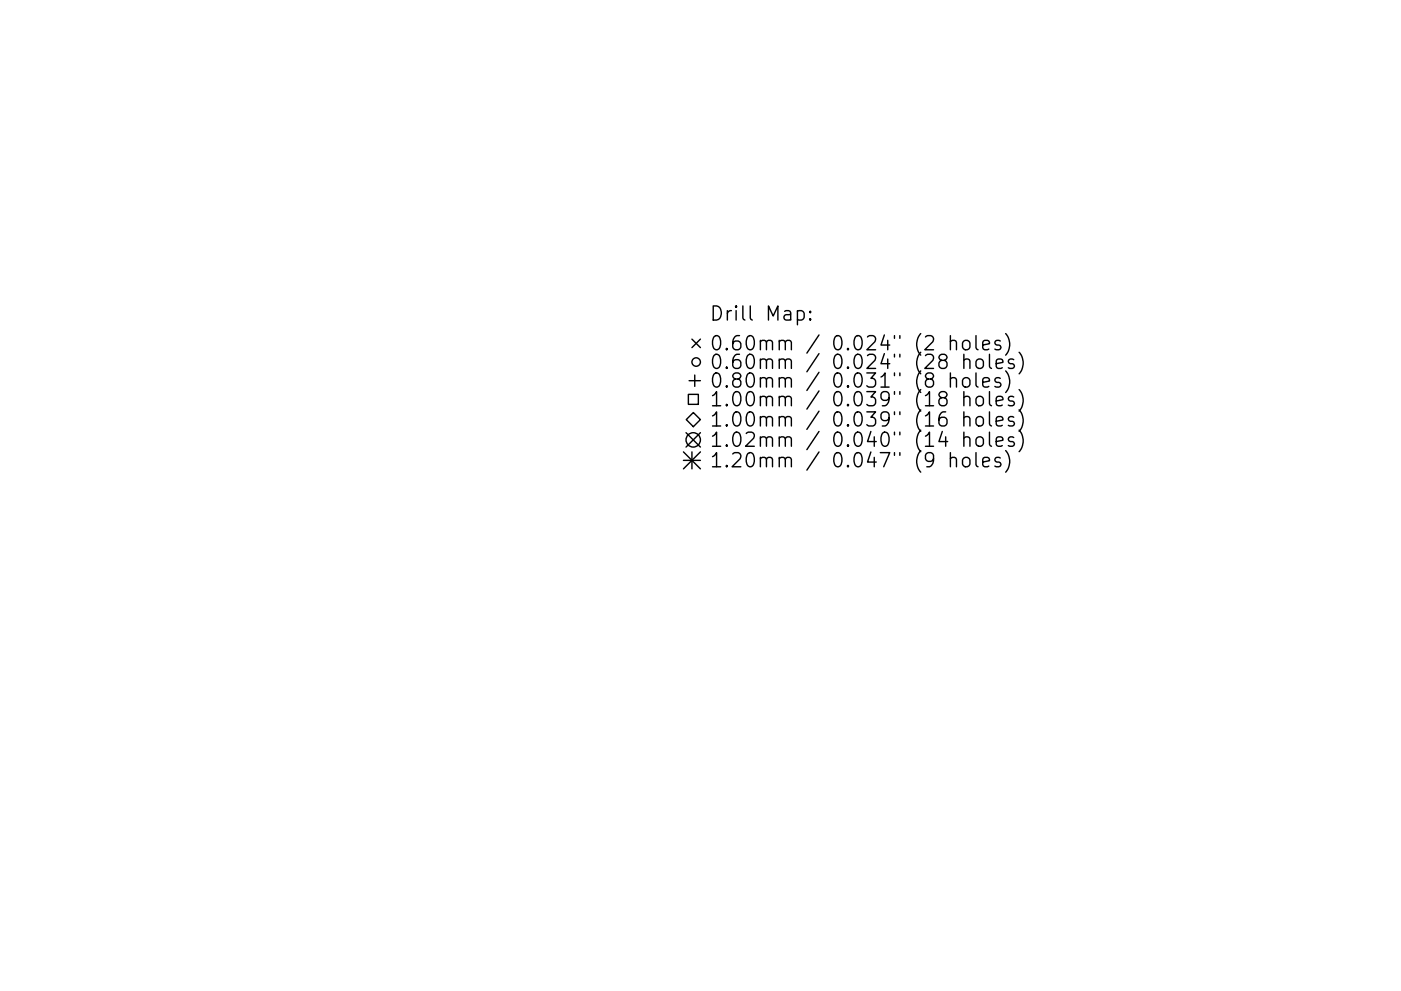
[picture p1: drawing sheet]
<svg xmlns="http://www.w3.org/2000/svg" width="297mm" height="210mm" viewBox="0 0 297 210" stroke-linecap="round" stroke-linejoin="round" font-family="sans-serif">
<defs><g id="words">
<g font-size="4.2">
<text x="150.5" y="68.1">Drill Map:</text>
<text x="150.5" y="74.4">0.60mm / 0.024&quot; (2 holes)</text>
<text x="150.5" y="78.3">0.60mm / 0.024&quot; (28 holes)</text>
<text x="150.5" y="82.3">0.80mm / 0.031&quot; (8 holes)</text>
<text x="150.5" y="86.2">1.00mm / 0.039&quot; (18 holes)</text>
<text x="150.5" y="90.5">1.00mm / 0.039&quot; (16 holes)</text>
<text x="150.5" y="94.8">1.02mm / 0.040&quot; (14 holes)</text>
<text x="150.5" y="99.2">1.20mm / 0.047&quot; (9 holes)</text>
</g>
</g></defs>
<g fill="none" stroke="#000" stroke-width=".3">
<path d="M146.7 72l1.8 1.7M147.3 79.6v2.4M148.5 72l-1.8 1.7M169.1 66.1l.8-.2 .6 .6v.8l-.3 .5-.3 .1-.8-.1M171.8 67.6l.1 .2-.1 .1-.2-.1 .2-.2v.3M171.8 66.1l.1 .1-.1 .1-.2-.1 .2-.1v.2M201.5 72.5a.74 .74 0 0 1 1.3 .1v1.6M201.5 71.2v3M201.5 79.1v3M204.2 72.5a.81 .81 0 0 1 .8-.3 .81 .81 0 0 1 .6 .6v.8a.81 .81 0 0 1-.7 .6 .81 .81 0 0 1-.8-.6v-.8zM204.4 76.5a.74 .74 0 0 1 1.2 .1v1.6M204.4 75.2v3"/>
<path d="M206.9 71.2v2.6l.5 .4M206.9 79.1v2.6l.5 .4M207.2 76.3a.81 .81 0 0 1 1.3 .4v.9a.81 .81 0 0 1-.8 .6 .81 .81 0 0 1-.8-.6v-.9zM208.4 73.2l1.4-.3-.2-.5-.8-.2-.4 .4v1.2l.1 .3 .3 .1 .8-.1M209.8 75.2v2.5l.4 .5M211.2 77.2l1.4-.3-.1-.6-.9-.1-.4 .4v1.1l.2 .3 .2 .2 .9-.2M212.1 72.4l-.7-.2-.5 .4 .2 .5 1 .3 .1 .2-.1 .5-.3 .1-.9-.1M213.2 70.8a3.4 3.4 0 0 1 0 4.6M213.2 78.7a3.4 3.4 0 0 1 0 4.6M214.9 76.3l-.7-.1-.4 .4 .1 .4 1 .3 .2 .3-.2 .4-.3 .2-.8-.2M216.1 74.7a3.4 3.4 0 0 1 0 4.6M144.9 95.9l3.6 3.6"/>
<path d="M144.9 97.7h3.6M145.5 91.8l3 3.1M145.5 89l1.5-1.5 1.5 1.5-1.5 1.5zM145.9 83.7h2.2v2.1h-2.2zM146.1 80.8h2.4M146.7 95.9v3.6M148.5 91.8l-3 3.1M148.5 95.9l-3.6 3.6M201.5 80.4a.74 .74 0 0 1 1.3 .2v1.5M201.5 97.3a.74 .74 0 0 1 1.3 .2v1.5M201.5 96v3M204.2 80.4a.81 .81 0 0 1 .8-.3 .81 .81 0 0 1 .6 .6v.9a.81 .81 0 0 1-.7 .6 .81 .81 0 0 1-.8-.6v-.9z"/>
<path d="M204.2 97.3a.81 .81 0 0 1 .8-.3 .81 .81 0 0 1 .6 .6v.9a.81 .81 0 0 1-.7 .6 .81 .81 0 0 1-.8-.6v-.9zM204.4 84.4a.74 .74 0 0 1 1.2 .1v1.6M204.4 88.7a.74 .74 0 0 1 1.2 .1v1.6M204.4 93a.74 .74 0 0 1 1.2 .1v1.6M204.4 83.1v3M204.4 87.4v3M204.4 91.7v3M206.9 96v2.6l.5 .4M207.1 88.7a.81 .81 0 0 1 .8-.3 .81 .81 0 0 1 .6 .6v.8a.81 .81 0 0 1-.8 .6 .81 .81 0 0 1-.8-.6v-.8zM207.1 93a.81 .81 0 0 1 .8-.3 .81 .81 0 0 1 .6 .6v.8a.81 .81 0 0 1-.8 .6 .81 .81 0 0 1-.8-.6v-.8zM207.2 84.2a.81 .81 0 0 1 1.3 .5v.8a.81 .81 0 0 1-.8 .6 .81 .81 0 0 1-.8-.6v-.8zM208.4 81.1l1.4-.3-.2-.5-.8-.2-.4 .5v1.1l.1 .3 .3 .1 .8-.1"/>
<path d="M208.4 98l1.4-.3-.2-.5-.8-.2-.4 .5v1.1l.1 .3 .3 .1 .8-.1M209.8 83.1v2.6l.4 .4M209.8 87.4v2.6l.4 .4M209.8 91.7v2.6l.4 .4M211.2 85.1l1.4-.3-.1-.6-.9-.1-.4 .4v1.2l.2 .2 .2 .2 .9-.2M211.2 89.4l1.4-.3-.1-.6-.9-.1-.4 .4v1.2l.2 .2 .2 .2 .9-.2M211.2 93.7l1.4-.3-.1-.6-.9-.1-.4 .4v1.2l.2 .2 .2 .2 .9-.2M212.1 80.3l-.7-.2-.5 .5 .2 .4 1 .3 .1 .3-.1 .4-.3 .1-.9-.1M212.1 97.2l-.7-.2-.5 .5 .2 .4 1 .3 .1 .3-.1 .4-.3 .1-.9-.1M213.2 95.6a3.4 3.4 0 0 1 0 4.6M214.9 84.2l-.7-.1-.4 .4 .1 .4 1 .3 .2 .3-.2 .4-.3 .2-.8-.2M214.9 88.5l-.7-.1-.4 .4 .1 .4 1 .3 .2 .3-.2 .4-.3 .2-.8-.2"/>
<path d="M214.9 92.8l-.7-.1-.4 .4 .1 .4 1 .3 .2 .3-.2 .4-.3 .2-.8-.2M216.1 82.7a3.4 3.4 0 0 1 0 4.5M216.1 87a3.4 3.4 0 0 1 0 4.5M216.1 91.3a3.4 3.4 0 0 1 0 4.5"/>
<circle cx="147.6" cy="76.8" r=".9"/>
<circle cx="147" cy="93.3" r="1.52"/>
</g>
<use href="#words"/>
</svg>
